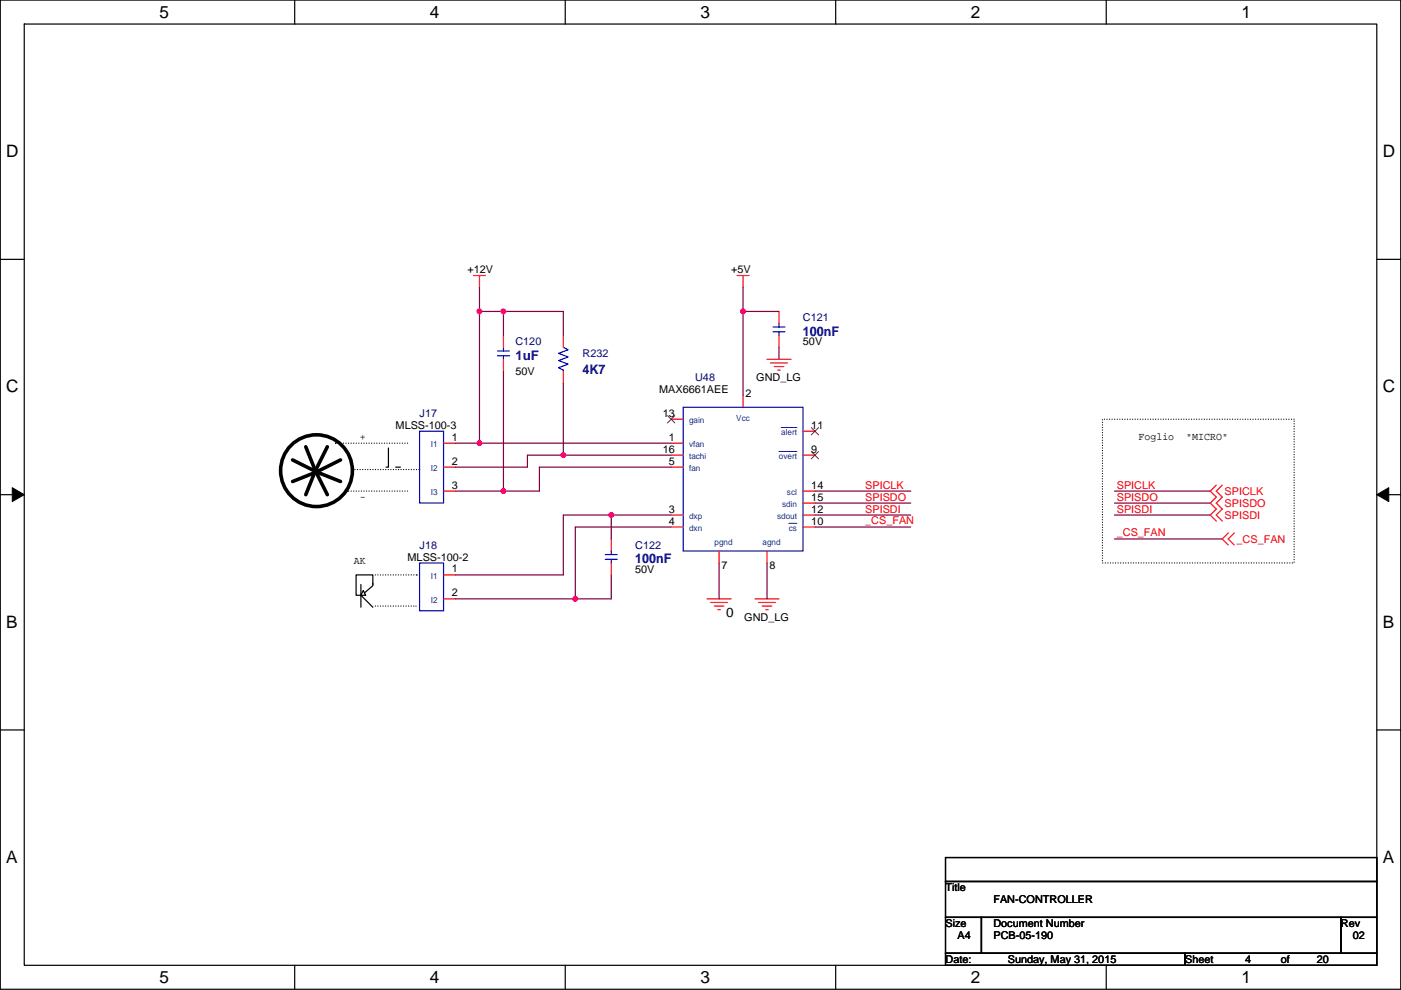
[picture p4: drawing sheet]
<svg xmlns="http://www.w3.org/2000/svg" width="297mm" height="210mm" viewBox="0 0 297 210" stroke-linecap="round" stroke-linejoin="round" font-family="sans-serif">
<defs><g id="words">
<g font-size="3.6">
<text x="33.8" y="3.8">5</text>
<text x="91.1" y="3.8">4</text>
<text x="148.5" y="3.8">3</text>
<text x="205.8" y="3.8">2</text>
<text x="263.2" y="3.8">1</text>
<text x="1.3" y="33.3">D</text>
<text x="293.2" y="33.3">D</text>
<text x="1.3" y="83.2">C</text>
<text x="293.2" y="83.2">C</text>
<text x="1.3" y="133.2">B</text>
<text x="293.2" y="133.2">B</text>
<text x="1.3" y="183.1">A</text>
<text x="293.2" y="183.1">A</text>
<text x="33.8" y="208.5">5</text>
<text x="91.1" y="208.5">4</text>
<text x="148.5" y="208.5">3</text>
<text x="205.8" y="208.5">2</text>
<text x="263.2" y="208.5">1</text>
</g>
<g font-size="2.8" fill="#000080">
<text x="170.2" y="71.2">100nF</text>
<text x="109.3" y="76.3">1uF</text>
<text x="123.5" y="79.3">4K7</text>
<text x="134.7" y="119.4">100nF</text>
</g>
<text font-size="2.8" x="154" y="130.8">0</text>
<g font-size="2.3">
<text x="99.1" y="58">+12V</text>
<text x="155" y="58">+5V</text>
<text x="170.2" y="73.2">50V</text>
<text x="109.3" y="79.5">50V</text>
<text x="139.8" y="83.4">MAX6661AEE</text>
<text x="160.3" y="80.8">GND_LG</text>
<text x="140.5" y="88.4">13</text>
<text x="158.1" y="84.1">2</text>
<text x="76.3" y="93.3">+</text>
<text x="83.9" y="91">MLSS-100-3</text>
<text x="95.8" y="93.5">1</text>
<text x="141.8" y="93.5">1</text>
<text x="172" y="90.9">11</text>
<text x="241.4" y="93.3">Foglio</text>
<text x="251.5" y="93.3">&quot;MICRO&quot;</text>
<text x="95.8" y="98.6">2</text>
<text x="140.5" y="96">16</text>
<text x="141.8" y="98.6">5</text>
<text x="172" y="96">9</text>
<text x="76.3" y="106">-</text>
<text x="95.8" y="103.6">3</text>
<text x="172" y="103.6">14</text>
<text x="172" y="106.2">15</text>
<text x="141.8" y="108.7">3</text>
<text x="141.8" y="111.3">4</text>
<text x="172" y="108.7">12</text>
<text x="172" y="111.3">10</text>
<text x="75" y="119.7">AK</text>
<text x="86.4" y="118.9">MLSS-100-2</text>
<text x="95.8" y="121.4">1</text>
<text x="134.7" y="121.5">50V</text>
<text x="153" y="120.7">7</text>
<text x="163.1" y="120.7">8</text>
<text x="95.8" y="126.5">2</text>
<text x="157.8" y="131.6">GND_LG</text>
<text x="200.5" y="189">Title</text>
<text x="210.6" y="191.6">FAN-CONTROLLER</text>
<text x="200.5" y="196.6">Size</text>
<text x="210.6" y="196.6">Document Number</text>
<text x="284.3" y="196.6">Rev</text>
<text x="203" y="199.2">A4</text>
<text x="210.6" y="199.2">PCB-05-190</text>
<text x="286.8" y="199.2">02</text>
<text x="200.5" y="204.3">Date:</text>
<text x="213.7" y="204.3">Sunday, May 31, 2015</text>
<text x="251.3" y="204.3">Sheet</text>
<text x="264" y="204.3">4</text>
<text x="271.6" y="204.3">of</text>
<text x="279.2" y="204.3">20</text>
</g>
<g font-size="2.3" fill="#000080">
<text x="170.2" y="68.1">C121</text>
<text x="109.3" y="73.2">C120</text>
<text x="123.5" y="75.7">R232</text>
<text x="147.4" y="80.8">U48</text>
<text x="89" y="88.4">J17</text>
<text x="89" y="116.4">J18</text>
<text x="134.7" y="116.4">C122</text>
</g>
<g font-size="2.3" fill="#f00">
<text x="183.4" y="103.7">SPICLK</text>
<text x="183.4" y="106.2">SPISDO</text>
<text x="236.8" y="103.7">SPICLK</text>
<text x="236.8" y="106.2">SPISDO</text>
<text x="259.6" y="104.9">SPICLK</text>
<text x="259.6" y="107.5">SPISDO</text>
<text x="183.4" y="108.7">SPISDI</text>
<text x="183.4" y="111.2">_CS_FAN</text>
<text x="236.8" y="108.7">SPISDI</text>
<text x="236.8" y="113.7">_CS_FAN</text>
<text x="259.6" y="110">SPISDI</text>
<text x="262.2" y="115.1">_CS_FAN</text>
</g>
<g font-size="1.8" fill="#004080">
<text x="146.1" y="89.7">gain</text>
<text x="156.1" y="89.2">Vcc</text>
<text x="91.3" y="94.8">I1</text>
<text x="146.1" y="94.8">vfan</text>
<text x="165.6" y="92.3">alert</text>
<text x="91.3" y="99.9">I2</text>
<text x="146.1" y="97.3">tachi</text>
<text x="146.1" y="99.9">fan</text>
<text x="165.1" y="97.3">overt</text>
<text x="91.3" y="105">I3</text>
<text x="165.8" y="107.5">sdin</text>
<text x="166.9" y="105">scl</text>
<text x="146.1" y="110">dxp</text>
<text x="146.1" y="112.6">dxn</text>
<text x="164.8" y="110">sdout</text>
<text x="167.2" y="112.6">cs</text>
<text x="151.5" y="115.5">pgnd</text>
<text x="161.7" y="115.5">agnd</text>
<text x="91.3" y="122.7">I1</text>
<text x="91.3" y="127.8">I2</text>
</g>
</g></defs>
<path d="M.1 0h296.9v209.8h-296.9zM5.1 5.1h286.8v199.6h-286.8z" fill="none" stroke="#000" stroke-width=".25"/>
<g fill="#fff">
<path d="M33.8 .5h2v4.1h-2z"/>
<path d="M33.8 205.3h2v4h-2z"/>
</g>
<path d="M62.5 0v5.1M62.5 204.7v5.1" fill="none" stroke="#000" stroke-width=".25"/>
<g fill="#fff">
<path d="M91.1 .5h2.1v4.1h-2.1z"/>
<path d="M91.1 205.3h2.1v4h-2.1z"/>
</g>
<path d="M119.8 0v5.1M119.8 204.7v5.1" fill="none" stroke="#000" stroke-width=".25"/>
<g fill="#fff">
<path d="M148.5 .5h2v4.1h-2z"/>
<path d="M148.5 205.3h2v4h-2z"/>
</g>
<path d="M177.2 0v5.1M177.2 204.7v5.1" fill="none" stroke="#000" stroke-width=".25"/>
<g fill="#fff">
<path d="M205.8 .5h2.1v4.1h-2.1z"/>
<path d="M205.8 205.3h2.1v4h-2.1z"/>
</g>
<path d="M234.5 0v5.1M234.5 204.7v5.1" fill="none" stroke="#000" stroke-width=".25"/>
<g fill="#fff">
<path d="M263.2 .5h2v4.1h-2z"/>
<path d="M263.2 205.3h2v4h-2z"/>
<path d="M1.3 30.1h2.7v4h-2.7z"/>
<path d="M293.2 30.1h2.6v4h-2.6z"/>
<path d="M1.3 80h2.7v4h-2.7z"/>
<path d="M293.2 80h2.6v4h-2.6z"/>
</g>
<path d="M.1 55h5M291.9 55h5.1" fill="none" stroke="#000" stroke-width=".25"/>
<g fill="#fff">
<path d="M1.3 129.9h2.5v4h-2.5z"/>
<path d="M293.2 129.9h2.4v4h-2.4z"/>
</g>
<path d="M.1 104.9h5M291.9 104.9h5.1" fill="none" stroke="#000" stroke-width=".25"/>
<path d="M2.6 103.4l2.5 1.5-2.5 1.5zM291.9 104.9l2.5-1.5v3z" fill="#000" stroke="#000" stroke-width=".21"/>
<g fill="#fff">
<path d="M1.3 179.8h2.5v4.1h-2.5z"/>
<path d="M293.2 179.8h2.4v4.1h-2.4z"/>
</g>
<g fill="none" stroke="#000" stroke-width=".25">
<path d="M82.4 95v4.1h-.6M83.9 99.1h1M76.5 124v4.8M76.5 126.3l2.6 2.5M77 125.2l.5 1.1h-1zM79.1 124v-2.1h-3.6v4.4h1M79.1 123.7v.5l-1.8 1.6M.1 154.8h5M291.9 154.8h5.1M200.5 181.9h91.4v5.1h-91.4zM200.5 187h91.4v7.6h-91.4zM200.5 194.6h7.6v7.6h-7.6z"/>
<path d="M208.1 194.6h76.2v7.6h-76.2zM284.3 194.6h7.6v7.6h-7.6zM200.5 202.2h50.8v2.5h-50.8zM251.3 202.2h40.6v2.5h-40.6z"/>
</g>
<path d="M71.2 94h.1M75.2 99.6h13.8M86.4 94h-15.2M89 99.6h.1M233.7 88.9h40.7v30.5h-40.7zM73.7 104.2h.1M86.4 104.2h-12.7M79.6 121.9h8.9M79.6 128.5h8.6M88.2 128.5h.1M88.5 121.9h.1" fill="none" stroke="#000" stroke-width=".25" stroke-dasharray="0 .5"/>
<g fill="none" stroke="#000" stroke-width=".76">
<path d="M62 97.6l5.1 2.5M64.8 94.8l2.1 5M66.9 99.8l-2.1 5.1M66.9 99.8l2.5 5.1M69.4 94.8l-2.5 5M72.2 97.6l-5.1 2.5M67.1 100.1l-5.1 2M67.1 100.1l5.1 2"/>
<circle cx="67.1" cy="99.8" r="7.6"/>
</g>
<g fill="none" stroke="#f00" stroke-width=".25">
<path d="M100.4 58.4h2.5M101.7 58.4v2.6M156.3 58.4h2.5M157.5 58.4v2.6M106.7 76.2v2.6M106.7 71.1v2.6M119.4 71.1v2.6M119.4 78.8v2.5M162.6 76.2h5.1M163.4 77h3.5M164.1 77.7h2.1M164.9 78.5h.5"/>
<path d="M165.2 71.1v2.6M165.2 66.1v2.5M94 94h2.6M94 99.1h2.6M142.3 88.9h2.5M142.3 94h2.5M142.3 96.5h2.5M142.3 99.1h2.5M157.5 83.8v2.6M170.2 91.5h2.6M170.2 96.5h2.6M94 104.2h2.6"/>
<path d="M129.6 119.4v2.5M129.6 114.3v2.6M142.3 109.2h2.5M142.3 111.8h2.5M152.5 116.9v2.5M162.6 116.9v2.5M170.2 104.2h2.6M170.2 106.7h2.6M170.2 109.2h2.6M170.2 111.8h2.6M257.9 102.9l-1.3 1.3 1.3 1.2-1.3 1.3 1.3 1.3-1.3 1.2 1.3 1.3M259.1 102.9l-1.2 1.3 1.2 1.2-1.2 1.3 1.2 1.3-1.2 1.2 1.2 1.3"/>
<path d="M260.4 113.1l-1.3 1.2 1.3 1.3M261.7 113.1l-1.3 1.2 1.3 1.3M94 121.9h2.6M94 127h2.6M149.9 127h5.1M150.7 127.8h3.5M151.4 128.5h2.1M152.2 129.3h.5M160.1 127h5.1M160.8 127.8h3.6M161.6 128.5h2M162.4 129.3h.5"/>
</g>
<g fill="none" stroke="#00f" stroke-width=".25">
<path d="M105.5 75.5h2.5M105.5 74.4h2.5M106.7 73.7v.7M106.7 75.5v.7M119.4 73.7l1.1 .5-2.1 .8 2.1 .7-2.1 .8 2.1 .7-2.1 .8 1 .5v.3M163.9 70.4h2.5M163.9 69.4h2.5M165.2 68.6v.8M165.2 70.4v.7M89 91.5h5v15.2h-5zM144.8 86.4h25.4v30.5h-25.4zM89 119.4h5v10.2h-5z"/>
<path d="M128.3 118.6h2.6M128.3 117.6h2.6M129.6 116.9v.7M129.6 118.6v.8"/>
</g>
<path d="M141.5 88.2l1.6 1.5M143.1 88.2l-1.6 1.5M172 90.7l1.6 1.5M172 95.8l1.6 1.5M173.5 90.7l-1.5 1.5M173.5 95.8l-1.5 1.5" fill="none" stroke="#804000" stroke-width=".21"/>
<path d="M165.1 95.8h3.9M165.6 90.7h3.4M167.2 111h1.8" fill="none" stroke="#004080" stroke-width=".21"/>
<g fill="none" stroke="#800040" stroke-width=".25">
<path d="M101.7 66.1h5M101.7 66.1v27.9M101.7 61v5.1M106.7 66.1h12.7v5M106.7 66.1v5M106.7 78.8v25.4M157.5 66.1v17.7M157.5 61v5.1h7.7M165.2 73.7v2.5M96.6 94h5.1M101.7 94h40.6M119.4 96.5h-7.6v2.6h-15.2"/>
<path d="M119.4 96.5h22.9M119.4 81.3v15.2M142.3 99.1h-27.9v5.1h-7.7M96.6 104.2h10.1M129.6 109.2v5.1M129.6 109.2h12.7M129.6 109.2h-10.2v12.7h-22.8M142.3 111.8h-20.3v15.2M152.5 119.4v7.6M162.6 119.4v7.6M172.8 106.7h20.3M172.8 109.2h20.3"/>
<path d="M172.8 111.8h20.3M172.8 104.2h20.3M236.3 104.2h20.3M236.3 106.7h20.3M236.3 109.2h20.3M236.3 114.3h22.8M96.6 127h25.4M129.6 121.9v5.1h-7.6"/>
</g>
<g fill="#f0f" stroke="#f0f" stroke-width=".25">
<circle cx="122" cy="127" r=".5"/>
<circle cx="157.5" cy="66" r=".5"/>
<circle cx="101.6" cy="94" r=".5"/>
<circle cx="101.6" cy="66" r=".5"/>
<circle cx="106.7" cy="104.1" r=".5"/>
<circle cx="106.7" cy="66" r=".5"/>
<circle cx="119.4" cy="96.5" r=".5"/>
<circle cx="129.6" cy="109.2" r=".5"/>
</g>
<use href="#words"/>
</svg>
